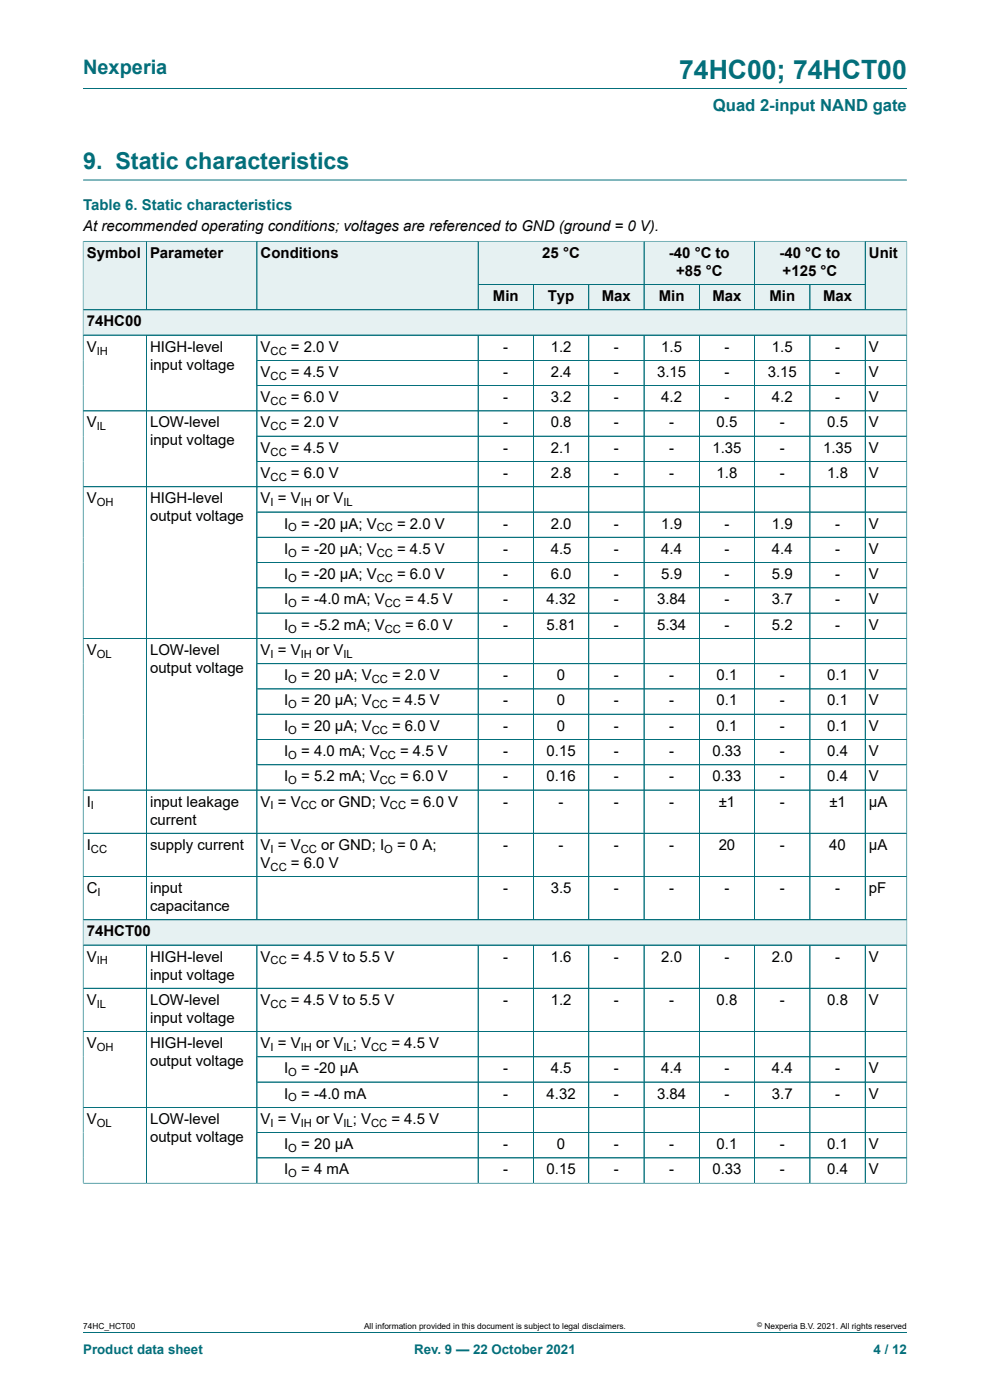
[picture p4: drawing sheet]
<svg xmlns="http://www.w3.org/2000/svg" width="210mm" height="297mm" viewBox="0 0 210 297" stroke-linecap="round" stroke-linejoin="round" font-family="sans-serif">
<defs><g id="words">
<text font-size="5.6" fill="#036f7b" x="144.1" y="16.8">74HC00; 74HCT00</text>
<text font-size="4.9" fill="#036f7b" x="17.6" y="35.9">9. Static characteristics</text>
<text font-size="4.2" fill="#036f7b" x="17.6" y="15.6">Nexperia</text>
<text font-size="3.5" fill="#036f7b" x="151.2" y="23.7">Quad 2-input NAND gate</text>
<text font-size="3.2" fill="#036f7b" x="17.6" y="44.5">Table 6. Static characteristics</text>
<g font-size="3.2">
<text x="17.6" y="49.1">At recommended operating conditions; voltages are referenced to GND (ground = 0 V).</text>
<text x="18.4" y="54.7">Symbol</text>
<text x="31.8" y="54.7">Parameter</text>
<text x="55.3" y="54.7">Conditions</text>
<text x="115" y="54.7">25 °C</text>
<text x="141.9" y="54.7">-40 °C to</text>
<text x="143.4" y="58.5">+85 °C</text>
<text x="165.4" y="54.7">-40 °C to</text>
<text x="166" y="58.5">+125 °C</text>
<text x="184.3" y="54.7">Unit</text>
<text x="104.6" y="63.9">Min</text>
<text x="116.2" y="63.9">Typ</text>
<text x="127.7" y="63.9">Max</text>
<text x="139.8" y="63.9">Min</text>
<text x="151.1" y="63.9">Max</text>
<text x="163.2" y="63.9">Min</text>
<text x="174.6" y="63.9">Max</text>
<text x="18.4" y="69.2">74HC00</text>
<text x="18.4" y="74.6">V</text>
<text x="31.8" y="74.6">HIGH-level</text>
<text x="55.3" y="74.6">V</text>
<text x="61.7" y="74.6">= 2.0 V</text>
<text x="106.8" y="74.6">-</text>
<text x="116.8" y="74.6">1.2</text>
<text x="130.2" y="74.6">-</text>
<text x="140.3" y="74.6">1.5</text>
<text x="153.7" y="74.6">-</text>
<text x="163.7" y="74.6">1.5</text>
<text x="177.1" y="74.6">-</text>
<text x="184.3" y="74.6">V</text>
<text x="31.8" y="78.4">input voltage</text>
<text x="55.3" y="80">V</text>
<text x="61.7" y="80">= 4.5 V</text>
<text x="106.8" y="80">-</text>
<text x="116.8" y="80">2.4</text>
<text x="130.2" y="80">-</text>
<text x="139.4" y="80">3.15</text>
<text x="153.7" y="80">-</text>
<text x="162.9" y="80">3.15</text>
<text x="177.1" y="80">-</text>
<text x="184.3" y="80">V</text>
<text x="55.3" y="85.3">V</text>
<text x="61.7" y="85.3">= 6.0 V</text>
<text x="106.8" y="85.3">-</text>
<text x="116.8" y="85.3">3.2</text>
<text x="130.2" y="85.3">-</text>
<text x="140.3" y="85.3">4.2</text>
<text x="153.7" y="85.3">-</text>
<text x="163.7" y="85.3">4.2</text>
<text x="177.1" y="85.3">-</text>
<text x="184.3" y="85.3">V</text>
<text x="18.4" y="90.7">V</text>
<text x="31.8" y="90.7">LOW-level</text>
<text x="31.8" y="94.5">input voltage</text>
<text x="55.3" y="90.7">V</text>
<text x="61.7" y="90.7">= 2.0 V</text>
<text x="106.8" y="90.7">-</text>
<text x="116.8" y="90.7">0.8</text>
<text x="130.2" y="90.7">-</text>
<text x="142" y="90.7">-</text>
<text x="152" y="90.7">0.5</text>
<text x="165.4" y="90.7">-</text>
<text x="175.5" y="90.7">0.5</text>
<text x="184.3" y="90.7">V</text>
<text x="55.3" y="96">V</text>
<text x="55.3" y="101.4">V</text>
<text x="61.7" y="96">= 4.5 V</text>
<text x="61.7" y="101.4">= 6.0 V</text>
<text x="106.8" y="96">-</text>
<text x="106.8" y="101.4">-</text>
<text x="116.8" y="96">2.1</text>
<text x="116.8" y="101.4">2.8</text>
<text x="130.2" y="96">-</text>
<text x="130.2" y="101.4">-</text>
<text x="142" y="96">-</text>
<text x="142" y="101.4">-</text>
<text x="151.1" y="96">1.35</text>
<text x="152" y="101.4">1.8</text>
<text x="165.4" y="96">-</text>
<text x="165.4" y="101.4">-</text>
<text x="174.6" y="96">1.35</text>
<text x="175.5" y="101.4">1.8</text>
<text x="184.3" y="96">V</text>
<text x="184.3" y="101.4">V</text>
<text x="18.4" y="106.8">V</text>
<text x="31.8" y="106.8">HIGH-level</text>
<text x="55.3" y="106.8">V = V</text>
<text x="67" y="106.8">or V</text>
<text x="31.8" y="110.6">output voltage</text>
<text x="60.3" y="112.1">I</text>
<text x="63.9" y="112.1">= -20 μA; V</text>
<text x="84.2" y="112.1">= 2.0 V</text>
<text x="106.8" y="112.1">-</text>
<text x="116.8" y="112.1">2.0</text>
<text x="130.2" y="112.1">-</text>
<text x="140.3" y="112.1">1.9</text>
<text x="153.7" y="112.1">-</text>
<text x="163.7" y="112.1">1.9</text>
<text x="177.1" y="112.1">-</text>
<text x="184.3" y="112.1">V</text>
<text x="60.3" y="117.5">I</text>
<text x="63.9" y="117.5">= -20 μA; V</text>
<text x="84.2" y="117.5">= 4.5 V</text>
<text x="106.8" y="117.5">-</text>
<text x="116.8" y="117.5">4.5</text>
<text x="130.2" y="117.5">-</text>
<text x="140.3" y="117.5">4.4</text>
<text x="153.7" y="117.5">-</text>
<text x="163.7" y="117.5">4.4</text>
<text x="177.1" y="117.5">-</text>
<text x="184.3" y="117.5">V</text>
<text x="60.3" y="122.8">I</text>
<text x="63.9" y="122.8">= -20 μA; V</text>
<text x="84.2" y="122.8">= 6.0 V</text>
<text x="106.8" y="122.8">-</text>
<text x="116.8" y="122.8">6.0</text>
<text x="130.2" y="122.8">-</text>
<text x="140.3" y="122.8">5.9</text>
<text x="153.7" y="122.8">-</text>
<text x="163.7" y="122.8">5.9</text>
<text x="177.1" y="122.8">-</text>
<text x="184.3" y="122.8">V</text>
<text x="60.3" y="128.2">I</text>
<text x="63.9" y="128.2">= -4.0 mA; V</text>
<text x="85.9" y="128.2">= 4.5 V</text>
<text x="106.8" y="128.2">-</text>
<text x="115.9" y="128.2">4.32</text>
<text x="130.2" y="128.2">-</text>
<text x="139.4" y="128.2">3.84</text>
<text x="153.7" y="128.2">-</text>
<text x="163.7" y="128.2">3.7</text>
<text x="177.1" y="128.2">-</text>
<text x="184.3" y="128.2">V</text>
<text x="60.3" y="133.6">I</text>
<text x="63.9" y="133.6">= -5.2 mA; V</text>
<text x="85.9" y="133.6">= 6.0 V</text>
<text x="106.8" y="133.6">-</text>
<text x="115.9" y="133.6">5.81</text>
<text x="130.2" y="133.6">-</text>
<text x="139.4" y="133.6">5.34</text>
<text x="153.7" y="133.6">-</text>
<text x="163.7" y="133.6">5.2</text>
<text x="177.1" y="133.6">-</text>
<text x="184.3" y="133.6">V</text>
<text x="18.4" y="138.9">V</text>
<text x="31.8" y="138.9">LOW-level</text>
<text x="31.8" y="142.7">output voltage</text>
<text x="55.3" y="138.9">V = V</text>
<text x="67" y="138.9">or V</text>
<text x="60.3" y="144.3">I</text>
<text x="60.3" y="149.7">I</text>
<text x="63.9" y="144.3">= 20 μA; V</text>
<text x="63.9" y="149.7">= 20 μA; V</text>
<text x="83.2" y="144.3">= 2.0 V</text>
<text x="83.2" y="149.7">= 4.5 V</text>
<text x="106.8" y="144.3">-</text>
<text x="106.8" y="149.7">-</text>
<text x="118.1" y="144.3">0</text>
<text x="118.1" y="149.7">0</text>
<text x="130.2" y="144.3">-</text>
<text x="130.2" y="149.7">-</text>
<text x="142" y="144.3">-</text>
<text x="142" y="149.7">-</text>
<text x="152" y="144.3">0.1</text>
<text x="152" y="149.7">0.1</text>
<text x="165.4" y="144.3">-</text>
<text x="165.4" y="149.7">-</text>
<text x="175.5" y="144.3">0.1</text>
<text x="175.5" y="149.7">0.1</text>
<text x="184.3" y="144.3">V</text>
<text x="184.3" y="149.7">V</text>
<text x="60.3" y="155">I</text>
<text x="63.9" y="155">= 20 μA; V</text>
<text x="83.2" y="155">= 6.0 V</text>
<text x="106.8" y="155">-</text>
<text x="118.1" y="155">0</text>
<text x="130.2" y="155">-</text>
<text x="142" y="155">-</text>
<text x="152" y="155">0.1</text>
<text x="165.4" y="155">-</text>
<text x="175.5" y="155">0.1</text>
<text x="184.3" y="155">V</text>
<text x="60.3" y="160.4">I</text>
<text x="63.9" y="160.4">= 4.0 mA; V</text>
<text x="84.9" y="160.4">= 4.5 V</text>
<text x="106.8" y="160.4">-</text>
<text x="115.9" y="160.4">0.15</text>
<text x="130.2" y="160.4">-</text>
<text x="142" y="160.4">-</text>
<text x="151.1" y="160.4">0.33</text>
<text x="165.4" y="160.4">-</text>
<text x="175.5" y="160.4">0.4</text>
<text x="184.3" y="160.4">V</text>
<text x="60.3" y="165.7">I</text>
<text x="63.9" y="165.7">= 5.2 mA; V</text>
<text x="84.9" y="165.7">= 6.0 V</text>
<text x="106.8" y="165.7">-</text>
<text x="115.9" y="165.7">0.16</text>
<text x="130.2" y="165.7">-</text>
<text x="142" y="165.7">-</text>
<text x="151.1" y="165.7">0.33</text>
<text x="165.4" y="165.7">-</text>
<text x="175.5" y="165.7">0.4</text>
<text x="184.3" y="165.7">V</text>
<text x="18.4" y="171.1">I</text>
<text x="31.8" y="171.1">input leakage</text>
<text x="55.3" y="171.1">V = V</text>
<text x="68.1" y="171.1">or GND; V</text>
<text x="87" y="171.1">= 6.0 V</text>
<text x="106.8" y="171.1">-</text>
<text x="118.5" y="171.1">-</text>
<text x="130.2" y="171.1">-</text>
<text x="142" y="171.1">-</text>
<text x="152.5" y="171.1">±1</text>
<text x="165.4" y="171.1">-</text>
<text x="175.9" y="171.1">±1</text>
<text x="184.3" y="171.1">μA</text>
<text x="31.8" y="174.9">current</text>
<text x="18.4" y="180.3">I</text>
<text x="31.8" y="180.3">supply current</text>
<text x="55.3" y="180.3">V = V</text>
<text x="55.3" y="184.1">V</text>
<text x="61.7" y="184.1">= 6.0 V</text>
<text x="68.1" y="180.3">or GND; I</text>
<text x="84.2" y="180.3">= 0 A;</text>
<text x="106.8" y="180.3">-</text>
<text x="118.5" y="180.3">-</text>
<text x="130.2" y="180.3">-</text>
<text x="142" y="180.3">-</text>
<text x="152.4" y="180.3">20</text>
<text x="165.4" y="180.3">-</text>
<text x="175.9" y="180.3">40</text>
<text x="184.3" y="180.3">μA</text>
<text x="18.4" y="189.5">C</text>
<text x="31.8" y="189.5">input</text>
<text x="106.8" y="189.5">-</text>
<text x="116.8" y="189.5">3.5</text>
<text x="130.2" y="189.5">-</text>
<text x="142" y="189.5">-</text>
<text x="153.7" y="189.5">-</text>
<text x="165.4" y="189.5">-</text>
<text x="177.1" y="189.5">-</text>
<text x="184.3" y="189.5">pF</text>
<text x="31.8" y="193.3">capacitance</text>
<text x="18.4" y="198.6">74HCT00</text>
<text x="18.4" y="204">V</text>
<text x="31.8" y="204">HIGH-level</text>
<text x="55.3" y="204">V</text>
<text x="61.7" y="204">= 4.5 V to 5.5 V</text>
<text x="106.8" y="204">-</text>
<text x="116.8" y="204">1.6</text>
<text x="130.2" y="204">-</text>
<text x="140.3" y="204">2.0</text>
<text x="153.7" y="204">-</text>
<text x="163.7" y="204">2.0</text>
<text x="177.1" y="204">-</text>
<text x="184.3" y="204">V</text>
<text x="31.8" y="207.8">input voltage</text>
<text x="18.4" y="213.2">V</text>
<text x="31.8" y="213.2">LOW-level</text>
<text x="55.3" y="213.2">V</text>
<text x="61.7" y="213.2">= 4.5 V to 5.5 V</text>
<text x="106.8" y="213.2">-</text>
<text x="116.8" y="213.2">1.2</text>
<text x="130.2" y="213.2">-</text>
<text x="142" y="213.2">-</text>
<text x="152" y="213.2">0.8</text>
<text x="165.4" y="213.2">-</text>
<text x="175.5" y="213.2">0.8</text>
<text x="184.3" y="213.2">V</text>
<text x="31.8" y="217">input voltage</text>
<text x="18.4" y="222.3">V</text>
<text x="31.8" y="222.3">HIGH-level</text>
<text x="31.8" y="226.1">output voltage</text>
<text x="55.3" y="222.3">V = V</text>
<text x="60.3" y="227.7">I</text>
<text x="63.9" y="227.7">= -20 μA</text>
<text x="67" y="222.3">or V ; V</text>
<text x="83" y="222.3">= 4.5 V</text>
<text x="106.8" y="227.7">-</text>
<text x="116.8" y="227.7">4.5</text>
<text x="130.2" y="227.7">-</text>
<text x="140.3" y="227.7">4.4</text>
<text x="153.7" y="227.7">-</text>
<text x="163.7" y="227.7">4.4</text>
<text x="177.1" y="227.7">-</text>
<text x="184.3" y="227.7">V</text>
<text x="60.3" y="233.1">I</text>
<text x="63.9" y="233.1">= -4.0 mA</text>
<text x="106.8" y="233.1">-</text>
<text x="115.9" y="233.1">4.32</text>
<text x="130.2" y="233.1">-</text>
<text x="139.4" y="233.1">3.84</text>
<text x="153.7" y="233.1">-</text>
<text x="163.7" y="233.1">3.7</text>
<text x="177.1" y="233.1">-</text>
<text x="184.3" y="233.1">V</text>
<text x="18.4" y="238.4">V</text>
<text x="31.8" y="238.4">LOW-level</text>
<text x="55.3" y="238.4">V = V</text>
<text x="67" y="238.4">or V ; V</text>
<text x="83" y="238.4">= 4.5 V</text>
<text x="31.8" y="242.2">output voltage</text>
<text x="60.3" y="243.8">I</text>
<text x="63.9" y="243.8">= 20 μA</text>
<text x="106.8" y="243.8">-</text>
<text x="118.1" y="243.8">0</text>
<text x="130.2" y="243.8">-</text>
<text x="142" y="243.8">-</text>
<text x="152" y="243.8">0.1</text>
<text x="165.4" y="243.8">-</text>
<text x="175.5" y="243.8">0.1</text>
<text x="184.3" y="243.8">V</text>
<text x="60.3" y="249.1">I</text>
<text x="63.9" y="249.1">= 4 mA</text>
<text x="106.8" y="249.1">-</text>
<text x="115.9" y="249.1">0.15</text>
<text x="130.2" y="249.1">-</text>
<text x="142" y="249.1">-</text>
<text x="151.1" y="249.1">0.33</text>
<text x="165.4" y="249.1">-</text>
<text x="175.5" y="249.1">0.4</text>
<text x="184.3" y="249.1">V</text>
</g>
<g font-size="2.8" fill="#036f7b">
<text x="17.6" y="287.2">Product data sheet</text>
<text x="87.9" y="287.2">Rev. 9 — 22 October 2021</text>
<text x="185.3" y="287.2">4 / 12</text>
</g>
<g font-size="2.4">
<text x="20.5" y="75.2">IH</text>
<text x="57.4" y="75.2">CC</text>
<text x="57.4" y="80.6">CC</text>
<text x="57.4" y="85.9">CC</text>
<text x="20.5" y="91.3">IL</text>
<text x="57.4" y="91.3">CC</text>
<text x="57.4" y="96.7">CC</text>
<text x="20.5" y="107.4">OH</text>
<text x="57.4" y="102">CC</text>
<text x="57.4" y="107.4">I</text>
<text x="63.8" y="107.4">IH</text>
<text x="72.9" y="107.4">IL</text>
<text x="61.2" y="112.7">O</text>
<text x="79.9" y="112.7">CC</text>
<text x="61.2" y="118.1">O</text>
<text x="79.9" y="118.1">CC</text>
<text x="61.2" y="123.5">O</text>
<text x="79.9" y="123.5">CC</text>
<text x="61.2" y="128.8">O</text>
<text x="81.6" y="128.8">CC</text>
<text x="61.2" y="134.2">O</text>
<text x="81.6" y="134.2">CC</text>
<text x="20.5" y="139.6">OL</text>
<text x="57.4" y="139.6">I</text>
<text x="63.8" y="139.6">IH</text>
<text x="72.9" y="139.6">IL</text>
<text x="61.2" y="144.9">O</text>
<text x="78.8" y="144.9">CC</text>
<text x="61.2" y="150.3">O</text>
<text x="61.2" y="155.6">O</text>
<text x="78.8" y="150.3">CC</text>
<text x="78.8" y="155.6">CC</text>
<text x="61.2" y="161">O</text>
<text x="80.5" y="161">CC</text>
<text x="61.2" y="166.4">O</text>
<text x="80.5" y="166.4">CC</text>
<text x="19.3" y="171.7">I</text>
<text x="57.4" y="171.7">I</text>
<text x="63.8" y="171.7">CC</text>
<text x="82.7" y="171.7">CC</text>
<text x="19.3" y="180.9">CC</text>
<text x="57.4" y="180.9">I</text>
<text x="57.4" y="184.7">CC</text>
<text x="63.8" y="180.9">CC</text>
<text x="81.5" y="180.9">O</text>
<text x="20.7" y="190.1">I</text>
<text x="20.5" y="204.6">IH</text>
<text x="57.4" y="204.6">CC</text>
<text x="20.5" y="213.8">IL</text>
<text x="57.4" y="213.8">CC</text>
<text x="20.5" y="222.9">OH</text>
<text x="57.4" y="222.9">I</text>
<text x="63.8" y="222.9">IH</text>
<text x="72.9" y="222.9">IL</text>
<text x="78.7" y="222.9">CC</text>
<text x="61.2" y="228.3">O</text>
<text x="61.2" y="233.7">O</text>
<text x="20.5" y="239">OL</text>
<text x="57.4" y="239">I</text>
<text x="63.8" y="239">IH</text>
<text x="72.9" y="239">IL</text>
<text x="78.7" y="239">CC</text>
<text x="61.2" y="244.4">O</text>
<text x="61.2" y="249.8">O</text>
</g>
<g font-size="1.8">
<text x="17.6" y="282">74HC_HCT00</text>
<text x="77.2" y="282">All information provided in this document is subject to legal disclaimers.</text>
<text x="162.2" y="282">Nexperia B.V. 2021. All rights reserved</text>
</g>
<text font-size="1.4" x="160.6" y="281.6">©</text>
</g></defs>
<path d="M17.6 18.8h174.8M17.6 38.2h174.8M101.4 51.2h35.2v9.2h-35.2z" fill="none" stroke="#036f7b" stroke-width=".21"/>
<path d="M101.5 51.3h35v9h-35z" fill="#e6f1f2"/>
<path d="M136.6 51.2h23.5v9.2h-23.5z" fill="none" stroke="#036f7b" stroke-width=".21"/>
<path d="M136.7 51.3h23.3v9h-23.3z" fill="#e6f1f2"/>
<path d="M160.1 51.2h23.4v9.2h-23.4z" fill="none" stroke="#036f7b" stroke-width=".21"/>
<path d="M160.1 51.3h23.4v9h-23.4z" fill="#e6f1f2"/>
<path d="M17.6 51.1v14.6h13.4v-14.5h-13.4" fill="none" stroke="#036f7b" stroke-width=".21"/>
<path d="M17.7 51.3h13.3v14.4h-13.3z" fill="#e6f1f2"/>
<path d="M31 51.2h23.5v14.5h-23.5z" fill="none" stroke="#036f7b" stroke-width=".21"/>
<path d="M31.1 51.3h23.3v14.4h-23.3z" fill="#e6f1f2"/>
<path d="M54.5 51.2h46.9v14.5h-46.9z" fill="none" stroke="#036f7b" stroke-width=".21"/>
<g fill="#e6f1f2">
<path d="M54.6 51.3h46.8v14.4h-46.8z"/>
<path d="M101.5 60.4h11.6v5.3h-11.6z"/>
</g>
<path d="M101.4 60.4h11.8v5.3h-11.8z" fill="none" stroke="#036f7b" stroke-width=".21"/>
<path d="M113.2 60.4h11.6v5.3h-11.6z" fill="#e6f1f2"/>
<path d="M113.2 60.4h11.7v5.3h-11.7z" fill="none" stroke="#036f7b" stroke-width=".21"/>
<path d="M125 60.4h11.5v5.3h-11.5z" fill="#e6f1f2"/>
<path d="M124.9 60.4h11.7v5.3h-11.7z" fill="none" stroke="#036f7b" stroke-width=".21"/>
<path d="M136.7 60.4h11.6v5.3h-11.6z" fill="#e6f1f2"/>
<path d="M136.6 60.4h11.7v5.3h-11.7z" fill="none" stroke="#036f7b" stroke-width=".21"/>
<path d="M148.4 60.4h11.6v5.3h-11.6z" fill="#e6f1f2"/>
<path d="M148.3 60.4h11.8v5.3h-11.8z" fill="none" stroke="#036f7b" stroke-width=".21"/>
<path d="M160.1 60.4h11.6v5.3h-11.6z" fill="#e6f1f2"/>
<path d="M160.1 60.4h11.7v5.3h-11.7z" fill="none" stroke="#036f7b" stroke-width=".21"/>
<path d="M171.9 60.4h11.6v5.3h-11.6z" fill="#e6f1f2"/>
<path d="M192.4 51.1v14.6h-20.6v-5.3h11.7M192.4 51.2h-8.9v14.5" fill="none" stroke="#036f7b" stroke-width=".21"/>
<path d="M183.6 51.3h8.7v14.4h-8.7z" fill="#e6f1f2"/>
<path d="M17.6 65.7h174.8v5.4h-174.8z" fill="none" stroke="#036f7b" stroke-width=".21"/>
<path d="M17.7 65.8h174.6v5.2h-174.6z" fill="#e6f1f2"/>
<g fill="none" stroke="#036f7b" stroke-width=".21">
<path d="M17.6 71.1h174.8v129.4h-174.8zM31 71.1v124M54.5 76.4h137.9M54.5 71.1v124M101.4 71.1v124M113.2 71.1v124M124.9 71.1v124M136.6 71.1v124M148.3 71.1v124M160.1 71.1v124M171.8 71.1v124M183.5 71.1v124"/>
<path d="M17.6 87.2h174.8M54.5 81.8h137.9M54.5 92.5h137.9M192.4 97.9h-137.9M17.6 103.3h174.8M54.5 108.6h137.9M54.5 119.3h137.9M192.4 114h-137.9M54.5 124.7h137.9M54.5 130.1h137.9M192.4 135.4h-174.8M54.5 140.8h137.9"/>
<path d="M54.5 146.2h137.9M54.5 151.5h137.9M54.5 156.9h137.9M17.6 167.6h174.8M17.6 176.8h174.8M54.5 162.2h137.9M17.6 185.9h174.8M17.6 195.1h174.8"/>
</g>
<path d="M17.7 195.2h174.6v5.2h-174.6z" fill="#e6f1f2"/>
<g fill="none" stroke="#036f7b" stroke-width=".21">
<path d="M17.6 51.3v199.8M17.7 51.2h174.6M31 51.3v14.4M54.5 51.3v14.4M101.4 51.3v14.4M136.6 51.3v14.4M160.1 51.3v14.4M183.5 51.3v14.4M192.4 51.3v199.8M17.7 65.7h174.6M17.7 71.1h174.6M31 71.2v123.9"/>
<path d="M54.5 71.2v123.9M54.6 76.4h137.7M101.4 71.2v123.9M101.5 60.4h82M113.2 60.4v5.3M113.2 71.2v123.9M124.9 60.4v5.3M124.9 71.2v123.9M136.6 71.2v123.9M148.3 60.4v5.3M148.3 71.2v123.9M160.1 71.2v123.9"/>
<path d="M171.8 60.4v5.3M171.8 71.2v123.9M183.5 71.2v123.9M17.7 87.2h174.6M54.6 81.8h137.7M54.6 92.5h137.7M54.6 97.9h137.7M17.7 103.3h174.6M54.6 108.6h137.7M54.6 114h137.7M54.6 119.3h137.7M17.7 135.4h174.6"/>
<path d="M54.6 124.7h137.7M54.6 130.1h137.7M54.6 140.8h137.7M54.6 146.2h137.7M54.6 151.5h137.7M54.6 156.9h137.7M17.7 167.6h174.6M17.7 176.8h174.6M54.6 162.2h137.7M17.7 185.9h174.6M17.7 195.1h174.6M17.6 200.5h174.8"/>
<path d="M17.6 209.7h174.8M17.6 218.8h174.8M31 200.5v50.5M54.5 200.5v50.5M101.4 200.5v50.5M113.2 200.5v50.5M124.9 200.5v50.5M136.6 200.5v50.5M148.3 200.5v50.5M160.1 200.5v50.5M171.8 200.5v50.5M183.5 200.5v50.5"/>
<path d="M54.5 224.2h137.9M54.5 229.6h137.9M192.4 234.9h-174.8M54.5 240.3h137.9M192.4 245.6h-137.9M192.4 251h-174.8M17.6 282.6h174.8"/>
</g>
<use href="#words"/>
</svg>
